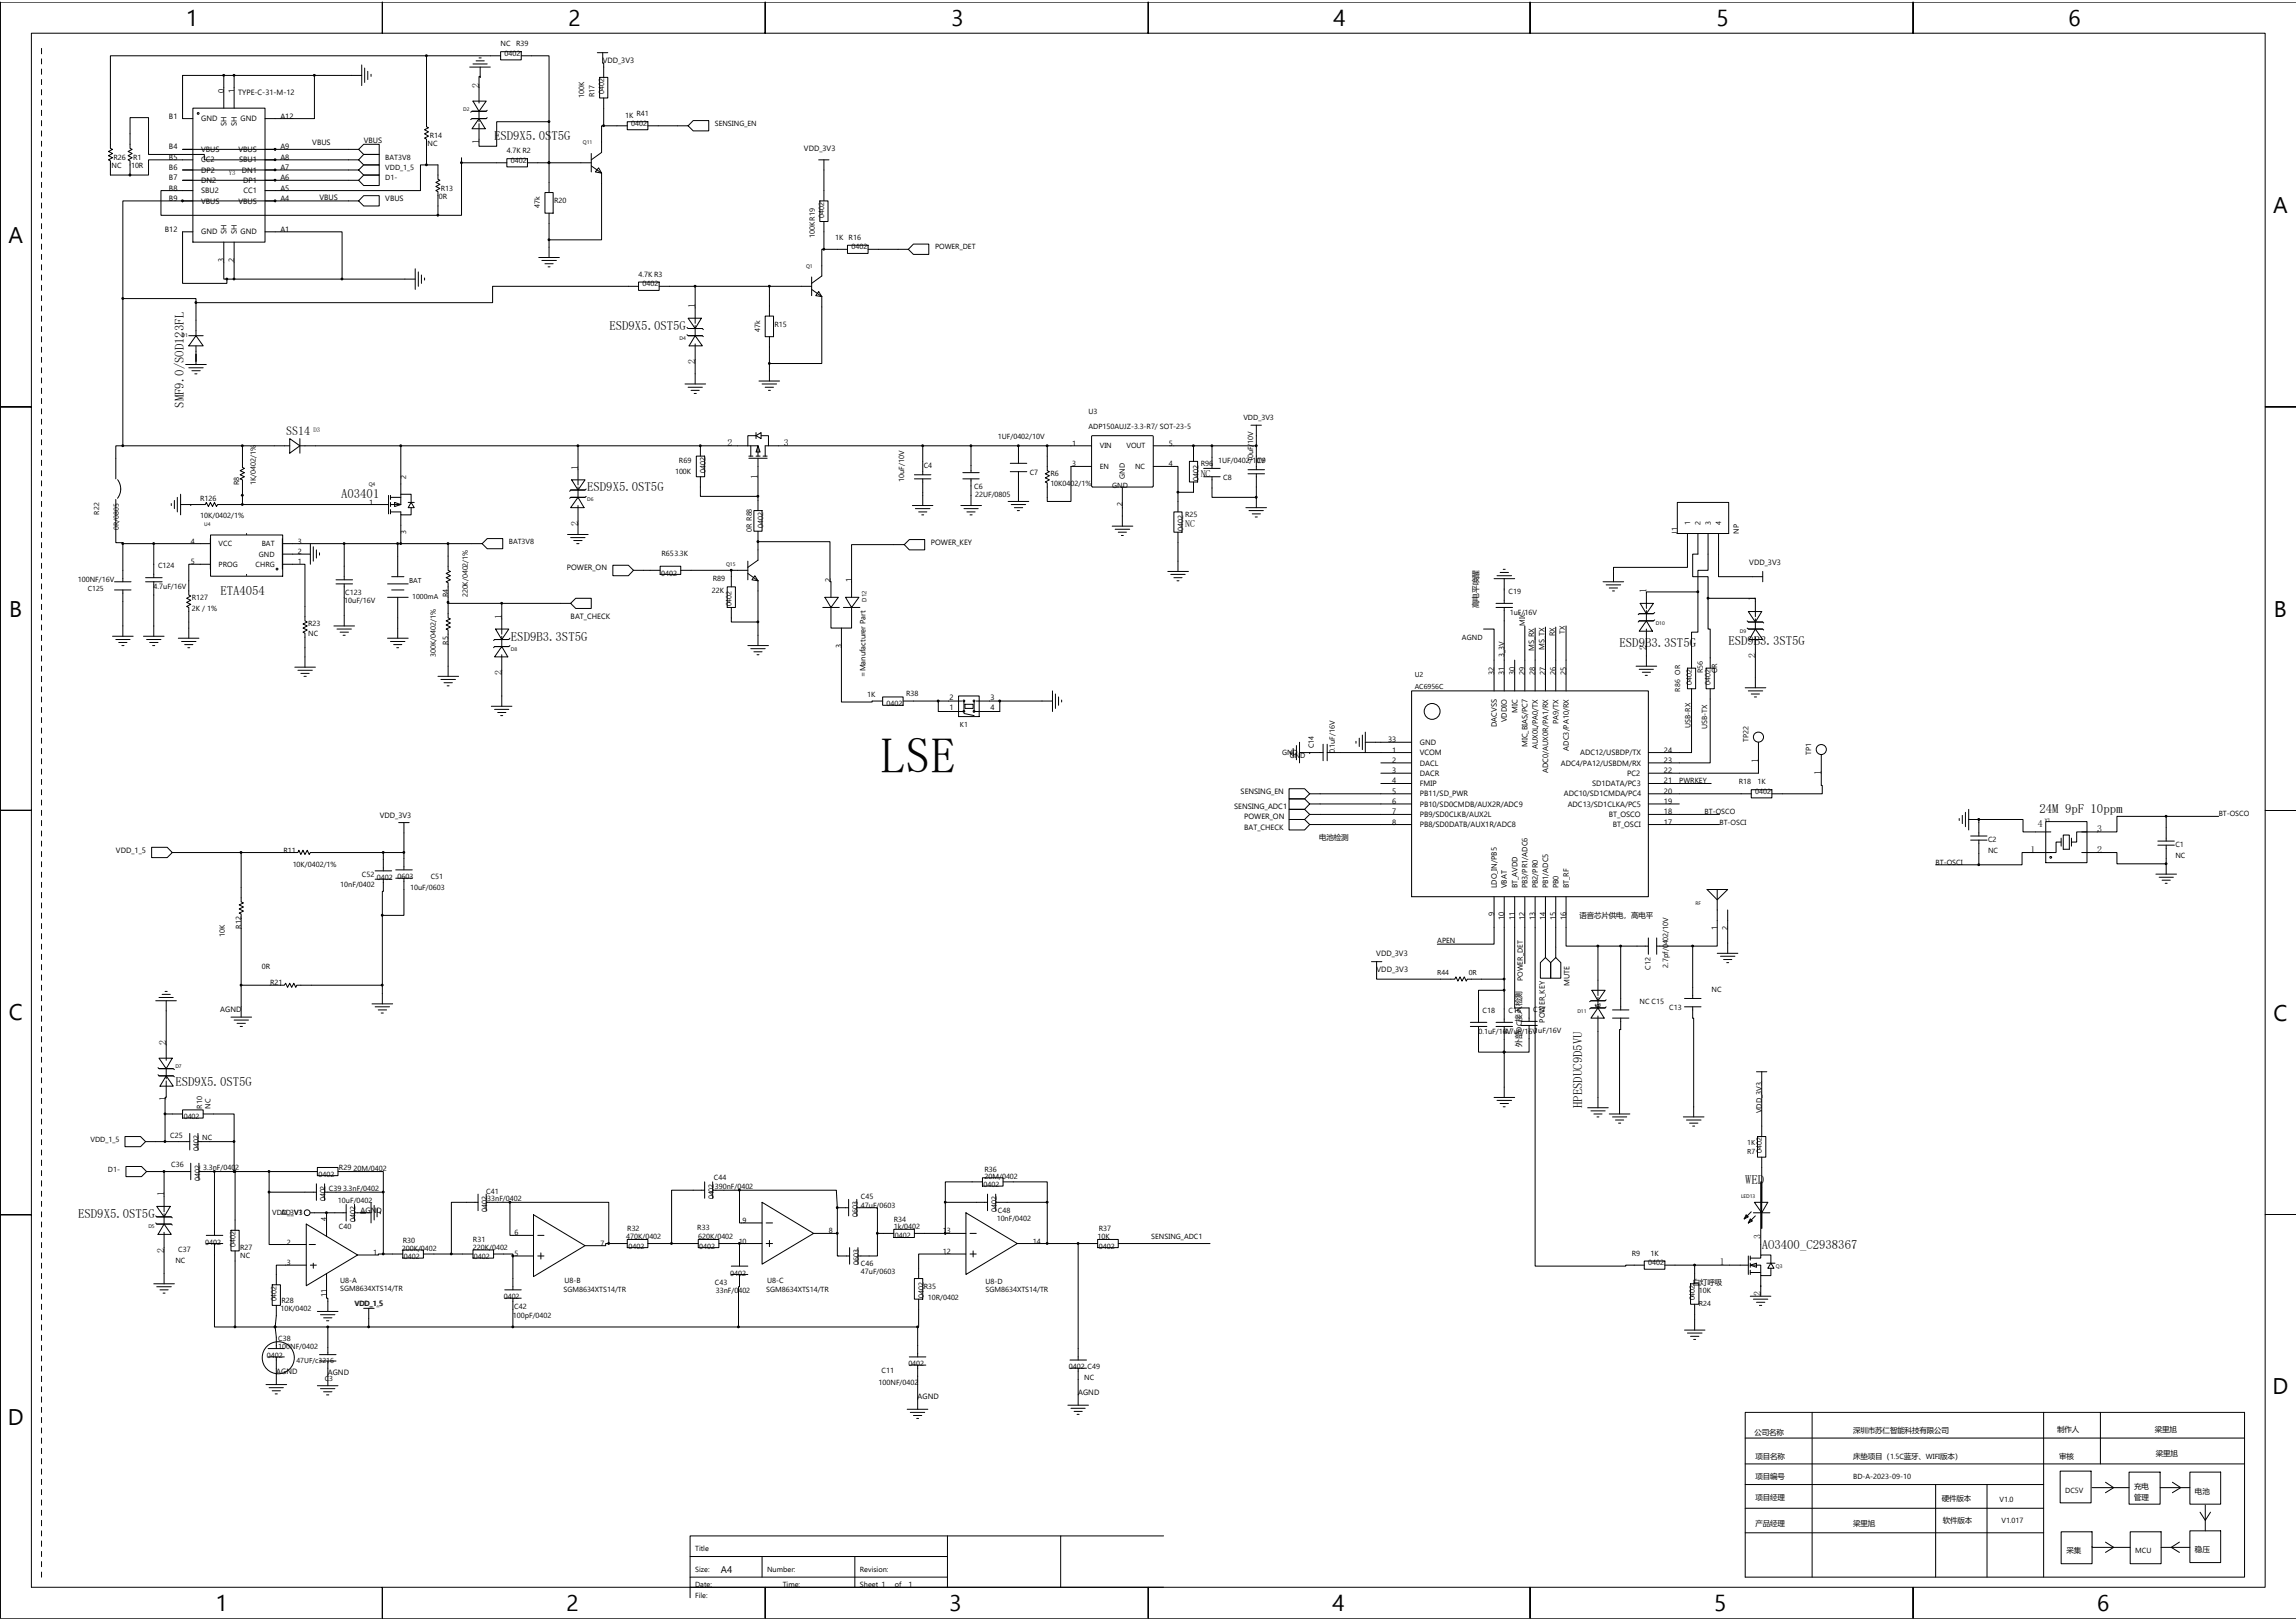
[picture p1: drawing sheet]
<svg xmlns="http://www.w3.org/2000/svg" width="297mm" height="210mm" viewBox="0 0 297 210" stroke-linecap="round" stroke-linejoin="round" font-family="sans-serif">
<defs><g id="words">
<text font-size="6.5" x="113.9" y="100">LSE</text>
<g font-size="2.9">
<text x="24" y="3.3">1</text>
<text x="73.6" y="3.3">2</text>
<text x="123.1" y="3.3">3</text>
<text x="172.5" y="3.3">4</text>
<text x="222.1" y="3.3">5</text>
<text x="267.6" y="3.3">6</text>
<text x="294.1" y="27.6">A</text>
<text x="1.1" y="31.4">A</text>
<text x="1.2" y="79.8">B</text>
<text x="294.2" y="79.8">B</text>
<text x="1.1" y="132">C</text>
<text x="294.1" y="132.1">C</text>
<text x="1" y="184.3">D</text>
<text x="294" y="180.3">D</text>
<text x="27.9" y="208.4">1</text>
<text x="73.3" y="208.4">2</text>
<text x="122.8" y="208.4">3</text>
<text x="172.4" y="208.4">4</text>
<text x="221.8" y="208.4">5</text>
<text x="271.3" y="208.4">6</text>
</g>
<g font-size="1.7">
<text x="63.9" y="18.1">ESD9X5.0ST5G</text>
<text x="78.8" y="42.7">ESD9X5.0ST5G</text>
<text x="23.8" y="52.7" transform="rotate(-90 23.8 52.7)">SMF9.0/SOD123FL</text>
<text x="44.1" y="64.5">A03401</text>
<text x="76" y="63.6">ESD9X5.0ST5G</text>
<text x="28.5" y="77">ETA4054</text>
<text x="66.1" y="82.9">ESD9B3.3ST5G</text>
<text x="209.5" y="83.7">ESD9B3.3ST5G</text>
<text x="223.6" y="83.4">ESD9B3.3ST5G</text>
<text x="263.9" y="105.2">24M 9pF 10ppm</text>
<text x="22.7" y="140.5">ESD9X5.0ST5G</text>
<text x="204.7" y="143.4" transform="rotate(-90 204.7 143.4)">HPESDUC9D5VU</text>
<text x="225.8" y="153.2">WED</text>
<text x="10.1" y="157.6">ESD9X5.0ST5G</text>
<text x="227.9" y="161.5">AO3400_C2938367</text>
</g>
<text font-size="1.6" x="37" y="56.2">SS14</text>
<g font-size="1.3">
<text x="62" y="11.3" transform="rotate(-90 62 11.3)">2</text>
<text x="62" y="18.6" transform="rotate(-90 62 18.6)">1</text>
<text x="89.9" y="39.8" transform="rotate(-90 89.9 39.8)">1</text>
<text x="89.9" y="47.1" transform="rotate(-90 89.9 47.1)">2</text>
<text x="94.1" y="57.7">2</text>
<text x="101.4" y="57.7">3</text>
<text x="74.8" y="60.8" transform="rotate(-90 74.8 60.8)">1</text>
<text x="98.1" y="61.9" transform="rotate(-90 98.1 61.9)">1</text>
<text x="155.3" y="61.7">NC</text>
<text x="74.8" y="68.1" transform="rotate(-90 74.8 68.1)">2</text>
<text x="153.3" y="68.2">NC</text>
<text x="213" y="76.7" transform="rotate(-90 213 76.7)">1</text>
<text x="227.1" y="77.8" transform="rotate(-90 227.1 77.8)">1</text>
<text x="64.9" y="80.1" transform="rotate(-90 64.9 80.1)">1</text>
<text x="64.9" y="87.4" transform="rotate(-90 64.9 87.4)">2</text>
<text x="213" y="84" transform="rotate(-90 213 84)">2</text>
<text x="227.1" y="85.1" transform="rotate(-90 227.1 85.1)">2</text>
<text x="227.5" y="98.7" transform="rotate(-90 227.5 98.7)">1</text>
<text x="235.6" y="100.3" transform="rotate(-90 235.6 100.3)">1</text>
<text x="263.6" y="107">4</text>
<text x="271.3" y="107.6">3</text>
<text x="262.7" y="110.3">1</text>
<text x="271.3" y="110.3">2</text>
<text x="21.5" y="135.2" transform="rotate(-90 21.5 135.2)">2</text>
<text x="21.5" y="142.5" transform="rotate(-90 21.5 142.5)">1</text>
<text x="21.2" y="154.8" transform="rotate(-90 21.2 154.8)">1</text>
<text x="227.8" y="160.4" transform="rotate(-90 227.8 160.4)">3</text>
<text x="21.2" y="162.1" transform="rotate(-90 21.2 162.1)">2</text>
<text x="222.5" y="163.7">1</text>
<text x="227.8" y="167.6" transform="rotate(-90 227.8 167.6)">2</text>
</g>
<text font-size="1.2" x="93.3" y="203.5">A4</text>
<g font-size="1">
<text x="64.8" y="6">NC</text>
<text x="65.3" y="7.2">0402</text>
<text x="66.8" y="6">R39</text>
<text x="78" y="8.1">VDD_3V3</text>
<text x="21.9" y="15.3">B1</text>
<text x="26" y="15.7">GND</text>
<text x="29" y="12" transform="rotate(-90 29 12)">0</text>
<text x="29.3" y="16.3" transform="rotate(-90 29.3 16.3)">SH</text>
<text x="30.3" y="12" transform="rotate(-90 30.3 12)">1</text>
<text x="30.6" y="16.3" transform="rotate(-90 30.6 16.3)">SH</text>
<text x="30.8" y="12.3">TYPE-C-31-M-12</text>
<text x="31.1" y="15.7">GND</text>
<text x="36.3" y="15.3">A12</text>
<text x="55.6" y="17.9">R14</text>
<text x="75.6" y="12.7" transform="rotate(-90 75.6 12.7)">100K</text>
<text x="76.9" y="12.6" transform="rotate(-90 76.9 12.6)">R17</text>
<text x="78.1" y="12.2" transform="rotate(-90 78.1 12.2)">0402</text>
<text x="80.9" y="15.2">1K R41</text>
<text x="81.7" y="16.3">0402</text>
<text x="92.5" y="16.3">SENSING_EN</text>
<text x="14.4" y="21.7">NC</text>
<text x="14.7" y="20.7">R26</text>
<text x="17" y="21.7">10R</text>
<text x="17.2" y="20.7">R1</text>
<text x="21.9" y="19.3">B4</text>
<text x="21.9" y="20.7">B5</text>
<text x="21.9" y="22">B6</text>
<text x="21.9" y="23.3">B7</text>
<text x="26" y="19.7">VBUS</text>
<text x="26" y="21">CC2</text>
<text x="26" y="22.3">DP2</text>
<text x="26" y="23.7">DN2</text>
<text x="30.9" y="19.7">VBUS</text>
<text x="30.9" y="21">SBU1</text>
<text x="31.3" y="22.3">DN1</text>
<text x="31.5" y="23.7">DP1</text>
<text x="36.3" y="23.3">A6</text>
<text x="36.3" y="22">A7</text>
<text x="36.3" y="20.7">A8</text>
<text x="36.3" y="19.3">A9</text>
<text x="40.4" y="18.8">VBUS</text>
<text x="47.1" y="18.5">VBUS</text>
<text x="49.8" y="22">VDD_1_5</text>
<text x="49.8" y="23.3">D1-</text>
<text x="49.8" y="20.7">BAT3V8</text>
<text x="55.3" y="18.9">NC</text>
<text x="65.6" y="19.9">4.7K R2</text>
<text x="66.1" y="21.1">0402</text>
<text x="104" y="19.6">VDD_3V3</text>
<text x="21.3" y="30">B12</text>
<text x="21.9" y="24.7">B8</text>
<text x="21.9" y="26">B9</text>
<text x="26" y="25">SBU2</text>
<text x="26" y="26.3">VBUS</text>
<text x="30.9" y="26.3">VBUS</text>
<text x="31.5" y="25">CC1</text>
<text x="36.3" y="30">A1</text>
<text x="36.3" y="26">A4</text>
<text x="36.3" y="24.7">A5</text>
<text x="41.3" y="25.9">VBUS</text>
<text x="49.8" y="26">VBUS</text>
<text x="56.8" y="25.7">0R</text>
<text x="57" y="24.7">R13</text>
<text x="69.8" y="26.9" transform="rotate(-90 69.8 26.9)">47k</text>
<text x="71.7" y="26.3">R20</text>
<text x="106.6" y="28.2" transform="rotate(-90 106.6 28.2)">0402</text>
<text x="26" y="30.3">GND</text>
<text x="29" y="33.8" transform="rotate(-90 29 33.8)">3</text>
<text x="29.3" y="30.2" transform="rotate(-90 29.3 30.2)">SH</text>
<text x="30.3" y="33.8" transform="rotate(-90 30.3 33.8)">2</text>
<text x="30.6" y="30.2" transform="rotate(-90 30.6 30.2)">SH</text>
<text x="31.1" y="30.3">GND</text>
<text x="82.6" y="35.8">4.7K R3</text>
<text x="105.4" y="30.8" transform="rotate(-90 105.4 30.8)">100K R19</text>
<text x="108.1" y="31">1K R16</text>
<text x="110.1" y="32.3">0402</text>
<text x="121" y="32.3">POWER_DET</text>
<text x="83.1" y="37">0402</text>
<text x="98.4" y="42.9" transform="rotate(-90 98.4 42.9)">47k</text>
<text x="100.2" y="42.2">R15</text>
<text x="140.8" y="53.6">U3</text>
<text x="87.8" y="59.9">R69</text>
<text x="129.1" y="56.7">1UF/0402/10V</text>
<text x="138.7" y="57.7">1</text>
<text x="140.8" y="55.6">ADP150AUJZ-3.3-R7/ SOT-23-5</text>
<text x="142.3" y="58">VIN</text>
<text x="145.7" y="58">VOUT</text>
<text x="151.2" y="57.7">5</text>
<text x="157.6" y="59.9">1UF/0402/10V</text>
<text x="160.9" y="54.4">VDD_3V3</text>
<text x="162.1" y="59.8" transform="rotate(-90 162.1 59.8)">10uF/10V</text>
<text x="162.7" y="59.9">C9</text>
<text x="25.9" y="64.9">R126</text>
<text x="30.9" y="62.7" transform="rotate(-90 30.9 62.7)">R8</text>
<text x="33.1" y="62.7" transform="rotate(-90 33.1 62.7)">1K/0402/1%</text>
<text x="47.7" y="65.3">1</text>
<text x="52.6" y="62" transform="rotate(-90 52.6 62)">2</text>
<text x="87.3" y="61.3">100K</text>
<text x="91.3" y="61.2" transform="rotate(-90 91.3 61.2)">0402</text>
<text x="117" y="62.4" transform="rotate(-90 117 62.4)">10uF/10V</text>
<text x="119.5" y="60.6">C4</text>
<text x="126" y="63.3">C6</text>
<text x="126.1" y="64.3">22UF/0805</text>
<text x="133.2" y="61.4">C7</text>
<text x="135.9" y="61.6">R6</text>
<text x="135.9" y="62.9">10K0402/1%</text>
<text x="138.7" y="60.3">3</text>
<text x="142.3" y="60.7">EN</text>
<text x="143.9" y="63.1">GND</text>
<text x="145.2" y="65.5" transform="rotate(-90 145.2 65.5)">2</text>
<text x="145.5" y="62" transform="rotate(-90 145.5 62)">GND</text>
<text x="146.9" y="60.7">NC</text>
<text x="151.2" y="60.3">4</text>
<text x="155.1" y="62.2" transform="rotate(-90 155.1 62.2)">0402</text>
<text x="155.3" y="60.3">R96</text>
<text x="158.3" y="62.1">C8</text>
<text x="24.7" y="70.3">4</text>
<text x="25.9" y="67">10K/0402/1%</text>
<text x="28.3" y="70.7">VCC</text>
<text x="33.9" y="70.7">BAT</text>
<text x="38.5" y="71.7">2</text>
<text x="38.5" y="70.3">3</text>
<text x="52.6" y="69.1" transform="rotate(-90 52.6 69.1)">3</text>
<text x="65.8" y="70.3">BAT3V8</text>
<text x="85.6" y="71.9">R653.3K</text>
<text x="97.3" y="68.9" transform="rotate(-90 97.3 68.9)">0R R88</text>
<text x="98.7" y="68.3" transform="rotate(-90 98.7 68.3)">0402</text>
<text x="120.4" y="70.5">POWER_KEY</text>
<text x="153.1" y="68.7" transform="rotate(-90 153.1 68.7)">0402</text>
<text x="153.3" y="66.9">R25</text>
<text x="217" y="69" transform="rotate(-90 217 69)">J1</text>
<text x="218.6" y="67.9" transform="rotate(-90 218.6 67.9)">1</text>
<text x="220" y="67.9" transform="rotate(-90 220 67.9)">2</text>
<text x="221.3" y="67.9" transform="rotate(-90 221.3 67.9)">3</text>
<text x="222.7" y="67.9" transform="rotate(-90 222.7 67.9)">4</text>
<text x="225" y="69" transform="rotate(-90 225 69)">NP</text>
<text x="10.1" y="75.3">100NF/16V</text>
<text x="19.9" y="76.2">4.7uF/16V</text>
<text x="20.4" y="73.5">C124</text>
<text x="24.7" y="73">5</text>
<text x="24.8" y="77.7">R127</text>
<text x="28.3" y="73.3">PROG</text>
<text x="33.1" y="73.3">CHRG</text>
<text x="33.5" y="72">GND</text>
<text x="38.5" y="73">1</text>
<text x="44.7" y="77">C123</text>
<text x="58" y="77.3" transform="rotate(-90 58 77.3)">R4</text>
<text x="60.5" y="77.3" transform="rotate(-90 60.5 77.3)">220K/0402/1%</text>
<text x="73.3" y="73.8">POWER_ON</text>
<text x="85.5" y="74.5">0402</text>
<text x="92.1" y="76.7">22K</text>
<text x="92.2" y="75.1">R89</text>
<text x="107.5" y="75.3" transform="rotate(-90 107.5 75.3)">2</text>
<text x="110.2" y="75.3" transform="rotate(-90 110.2 75.3)">1</text>
<text x="195.2" y="76.9">C19</text>
<text x="226.3" y="73.1">VDD_3V3</text>
<text x="24.8" y="79">2K / 1%</text>
<text x="39.9" y="81">R23</text>
<text x="39.9" y="82.3">NC</text>
<text x="44.5" y="78.1">10uF/16V</text>
<text x="58" y="83.4" transform="rotate(-90 58 83.4)">R5</text>
<text x="73.8" y="80.1">BAT_CHECK</text>
<text x="94.7" y="78.5" transform="rotate(-90 94.7 78.5)">0402</text>
<text x="108.9" y="83.8" transform="rotate(-90 108.9 83.8)">3</text>
<text x="189.1" y="82.7">AGND</text>
<text x="191.3" y="78.7" transform="rotate(-90 191.3 78.7)">高电平唤醒</text>
<text x="195.3" y="79.5">1uF/16V</text>
<text x="197.3" y="81" transform="rotate(-90 197.3 81)">MIC</text>
<text x="201.1" y="82.3" transform="rotate(-90 201.1 82.3)">RX</text>
<text x="202.5" y="82.1" transform="rotate(-90 202.5 82.1)">TX</text>
<text x="56.4" y="85" transform="rotate(-90 56.4 85)">300K/0402/1%</text>
<text x="112" y="87.5" transform="rotate(-90 112 87.5)">=Manufacturer Part</text>
<text x="193.3" y="87.4" transform="rotate(-90 193.3 87.4)">32</text>
<text x="194.6" y="85" transform="rotate(-90 194.6 85)">3_3V</text>
<text x="194.6" y="87.4" transform="rotate(-90 194.6 87.4)">31</text>
<text x="196" y="87.4" transform="rotate(-90 196 87.4)">30</text>
<text x="197.3" y="87.4" transform="rotate(-90 197.3 87.4)">29</text>
<text x="198.5" y="84.3" transform="rotate(-90 198.5 84.3)">MS_RX</text>
<text x="198.6" y="87.4" transform="rotate(-90 198.6 87.4)">28</text>
<text x="199.8" y="84.1" transform="rotate(-90 199.8 84.1)">MS_TX</text>
<text x="199.9" y="87.4" transform="rotate(-90 199.9 87.4)">27</text>
<text x="201.3" y="87.4" transform="rotate(-90 201.3 87.4)">26</text>
<text x="202.6" y="87.4" transform="rotate(-90 202.6 87.4)">25</text>
<text x="218.9" y="88.6" transform="rotate(-90 218.9 88.6)">0402</text>
<text x="220.3" y="87.1" transform="rotate(-90 220.3 87.1)">R56</text>
<text x="221.3" y="88.6" transform="rotate(-90 221.3 88.6)">0402</text>
<text x="222.2" y="87.1" transform="rotate(-90 222.2 87.1)">OR</text>
<text x="112.2" y="90.2">1K</text>
<text x="114.7" y="91.4">0402</text>
<text x="117.2" y="90.1">R38</text>
<text x="122.8" y="91.9">1</text>
<text x="122.8" y="90.6">2</text>
<text x="128.2" y="90.6">3</text>
<text x="128.2" y="91.9">4</text>
<text x="193.7" y="94.1" transform="rotate(-90 193.7 94.1)">DACVSS</text>
<text x="195" y="93.5" transform="rotate(-90 195 93.5)">VDDIO</text>
<text x="196.3" y="92.2" transform="rotate(-90 196.3 92.2)">MIC</text>
<text x="201.6" y="93.6" transform="rotate(-90 201.6 93.6)">PA9/TX</text>
<text x="218.7" y="94.2" transform="rotate(-90 218.7 94.2)">USB-RX</text>
<text x="220.8" y="94.3" transform="rotate(-90 220.8 94.3)">USB-TX</text>
<text x="165.9" y="97.7">GND</text>
<text x="166.9" y="98">GND</text>
<text x="170" y="96.8" transform="rotate(-90 170 96.8)">C14</text>
<text x="172.7" y="97.5" transform="rotate(-90 172.7 97.5)">0.1uF/16V</text>
<text x="179.6" y="96">33</text>
<text x="180.1" y="97.4">1</text>
<text x="180.1" y="98.7">2</text>
<text x="180.1" y="100">3</text>
<text x="180.1" y="101.4">4</text>
<text x="183.7" y="96.4">GND</text>
<text x="183.7" y="97.7">VCOM</text>
<text x="183.7" y="99">DACL</text>
<text x="183.7" y="100.4">DACR</text>
<text x="183.7" y="101.7">FMIP</text>
<text x="197.6" y="96.7" transform="rotate(-90 197.6 96.7)">MIC_BIAS/PC7</text>
<text x="199" y="96.9" transform="rotate(-90 199 96.9)">AUX0L/PA0/TX</text>
<text x="200.3" y="100" transform="rotate(-90 200.3 100)">ADC0/AUX0R/PA1/RX</text>
<text x="201.9" y="99">ADC4/PA12/USBDM/RX</text>
<text x="203" y="97.1" transform="rotate(-90 203 97.1)">ADC3/PA10/RX</text>
<text x="204.4" y="97.7">ADC12/USBDP/TX</text>
<text x="206" y="101.7">SD1DATA/PC3</text>
<text x="210.5" y="100.4">PC2</text>
<text x="215.3" y="101.4">21</text>
<text x="215.3" y="100">22</text>
<text x="215.3" y="98.7">23</text>
<text x="215.3" y="97.4">24</text>
<text x="217.3" y="101.4">PWRKEY</text>
<text x="225" y="101.5">R18</text>
<text x="226.2" y="96" transform="rotate(-90 226.2 96)">TP22</text>
<text x="227.4" y="101.5">1K</text>
<text x="234.3" y="97.6" transform="rotate(-90 234.3 97.6)">TP1</text>
<text x="49.1" y="105.8">VDD_3V3</text>
<text x="159.7" y="104.7">SENSING_ADC1</text>
<text x="160.5" y="102.7">SENSING_EN</text>
<text x="160.9" y="107.4">BAT_CHECK</text>
<text x="161" y="105.9">POWER_ON</text>
<text x="180.1" y="102.7">5</text>
<text x="180.1" y="104">6</text>
<text x="180.1" y="105.4">7</text>
<text x="180.1" y="106.7">8</text>
<text x="183.7" y="103">PB11/SD_PWR</text>
<text x="183.7" y="104.4">PB10/SD0CMDB/AUX2R/ADC9</text>
<text x="183.7" y="105.7">PB9/SD0CLKB/AUX2L</text>
<text x="183.7" y="107">PB8/SD0DATB/AUX1R/ADC8</text>
<text x="202.3" y="103">ADC10/SD1CMDA/PC4</text>
<text x="202.8" y="104.4">ADC13/SD1CLKA/PC5</text>
<text x="208.1" y="105.7">BT_OSCO</text>
<text x="208.6" y="107">BT_OSCI</text>
<text x="215.3" y="106.7">17</text>
<text x="215.3" y="105.4">18</text>
<text x="215.3" y="104">19</text>
<text x="215.3" y="102.7">20</text>
<text x="220.5" y="105.4">BT-OSCO</text>
<text x="222.5" y="106.7">BT-OSCI</text>
<text x="227.1" y="102.7">0402</text>
<text x="287" y="105.6">BT-OSCO</text>
<text x="15" y="110.3">VDD_1_5</text>
<text x="36.7" y="110.3">R11</text>
<text x="37.9" y="112.1">10K/0402/1%</text>
<text x="46.8" y="113.5">C52</text>
<text x="48.8" y="113.9">0402</text>
<text x="51.4" y="113.7">0603</text>
<text x="55.7" y="113.7">C51</text>
<text x="170.6" y="108.7">电池检测</text>
<text x="250.4" y="111.9">BT-OSCI</text>
<text x="257.2" y="108.9">C2</text>
<text x="257.2" y="110.3">NC</text>
<text x="281.4" y="109.6">C1</text>
<text x="281.4" y="111">NC</text>
<text x="44" y="114.8">10nF/0402</text>
<text x="53.1" y="115.1">10uF/0603</text>
<text x="193.3" y="118.5" transform="rotate(-90 193.3 118.5)">9</text>
<text x="193.7" y="114.9" transform="rotate(-90 193.7 114.9)">LDO_IN/PB5</text>
<text x="194.6" y="119.1" transform="rotate(-90 194.6 119.1)">10</text>
<text x="195" y="114.9" transform="rotate(-90 195 114.9)">VBAT</text>
<text x="196" y="119.1" transform="rotate(-90 196 119.1)">11</text>
<text x="196.3" y="114.9" transform="rotate(-90 196.3 114.9)">BT_AVDD</text>
<text x="197.3" y="119.1" transform="rotate(-90 197.3 119.1)">12</text>
<text x="197.6" y="114.9" transform="rotate(-90 197.6 114.9)">PB3/PR1/ADC6</text>
<text x="198.6" y="119.1" transform="rotate(-90 198.6 119.1)">13</text>
<text x="199" y="114.9" transform="rotate(-90 199 114.9)">PB2/PR0</text>
<text x="199.9" y="119.1" transform="rotate(-90 199.9 119.1)">14</text>
<text x="200.3" y="114.9" transform="rotate(-90 200.3 114.9)">PB1/ADC5</text>
<text x="201.3" y="119.1" transform="rotate(-90 201.3 119.1)">15</text>
<text x="201.6" y="114.9" transform="rotate(-90 201.6 114.9)">PB0</text>
<text x="202.6" y="119.1" transform="rotate(-90 202.6 119.1)">16</text>
<text x="203" y="114.9" transform="rotate(-90 203 114.9)">BT_RF</text>
<text x="204.3" y="118.8">语音芯片供电，高电平</text>
<text x="29.1" y="121.2" transform="rotate(-90 29.1 121.2)">10K</text>
<text x="31.2" y="120.1" transform="rotate(-90 31.2 120.1)">R12</text>
<text x="33.9" y="125.3">0R</text>
<text x="178.1" y="123.7">VDD_3V3</text>
<text x="178.1" y="125.7">VDD_3V3</text>
<text x="185.9" y="122">APEN</text>
<text x="213.5" y="125.5" transform="rotate(-90 213.5 125.5)">C12</text>
<text x="215.8" y="125.2" transform="rotate(-90 215.8 125.2)">2.7pf/0402/10V</text>
<text x="222.2" y="120.3" transform="rotate(-90 222.2 120.3)">1</text>
<text x="223.5" y="120.3" transform="rotate(-90 223.5 120.3)">2</text>
<text x="28.5" y="131">AGND</text>
<text x="34.9" y="127.5">R21</text>
<text x="191.8" y="131.1">C18</text>
<text x="195.2" y="131.1">C16</text>
<text x="197" y="126.9" transform="rotate(-90 197 126.9)">POWER_DET</text>
<text x="198.3" y="130.9">C17</text>
<text x="203" y="127.5" transform="rotate(-90 203 127.5)">MUTE</text>
<text x="207.1" y="130.5" transform="rotate(-90 207.1 130.5)">C</text>
<text x="207.1" y="130.4" transform="rotate(-90 207.1 130.4)">A</text>
<text x="212.1" y="129.9">NC C15</text>
<text x="215.9" y="130.7">C13</text>
<text x="221.4" y="128.4">NC</text>
<text x="191.3" y="133.7">0.1uF/16V</text>
<text x="194.6" y="133.7">4.7uF/16V1uF/16V</text>
<text x="196.8" y="135.5" transform="rotate(-90 196.8 135.5)">外部DC接入检测</text>
<text x="199.9" y="132.3" transform="rotate(-90 199.9 132.3)">POWER_KEY</text>
<text x="26.2" y="143.4" transform="rotate(-90 26.2 143.4)">R10</text>
<text x="27.2" y="143.4" transform="rotate(-90 27.2 143.4)">NC</text>
<text x="11.7" y="147.7">VDD_1_5</text>
<text x="22" y="147.2">C25</text>
<text x="23.8" y="144.8">0402</text>
<text x="25.7" y="148.9" transform="rotate(-90 25.7 148.9)">0402</text>
<text x="26.2" y="147.4">NC</text>
<text x="227.9" y="144.1" transform="rotate(-90 227.9 144.1)">VDD_3V3</text>
<text x="227.9" y="149.2" transform="rotate(-90 227.9 149.2)">0402</text>
<text x="14" y="151.6">D1-</text>
<text x="22.2" y="151">C36</text>
<text x="25.9" y="152.8" transform="rotate(-90 25.9 152.8)">0402</text>
<text x="26.3" y="151.3">3.3nF/0402</text>
<text x="41.2" y="152.2">0402</text>
<text x="42.1" y="155.4" transform="rotate(-90 42.1 155.4)">0402</text>
<text x="42.5" y="154.1">C39 3.3nF/0402</text>
<text x="43.7" y="155.7">10uF/0402</text>
<text x="43.9" y="151.3">R29</text>
<text x="45.7" y="151.4">20M/0402</text>
<text x="62.9" y="154.5">C41</text>
<text x="63" y="155.4">33nF/0402</text>
<text x="92.3" y="155.2" transform="rotate(-90 92.3 155.2)">0402</text>
<text x="92.3" y="152.6">C44</text>
<text x="92.5" y="153.8">390nF/0402</text>
<text x="111.4" y="155.2">C45</text>
<text x="127.2" y="153.6">0402</text>
<text x="127.4" y="151.6">R36</text>
<text x="127.4" y="152.5">20M/0402</text>
<text x="23.1" y="162">C37</text>
<text x="26.6" y="161">0402</text>
<text x="30.5" y="161.3" transform="rotate(-90 30.5 161.3)">0402</text>
<text x="31.1" y="161.7">R27</text>
<text x="35.2" y="157.2">VDD_3V3</text>
<text x="36.4" y="157.2">AD_V1</text>
<text x="37.1" y="161">2</text>
<text x="42.2" y="158" transform="rotate(-90 42.2 158)">4</text>
<text x="43.9" y="159">C40</text>
<text x="46" y="158.1" transform="rotate(-90 46 158.1)">0402</text>
<text x="46.6" y="156.9">AGND</text>
<text x="52" y="161.8">200K/0402</text>
<text x="52.1" y="160.8">R30</text>
<text x="61.2" y="160.6">R31</text>
<text x="61.2" y="161.7">220K/0402</text>
<text x="63" y="156.8" transform="rotate(-90 63 156.8)">0402</text>
<text x="66.5" y="159.8">6</text>
<text x="77.7" y="161.2">7</text>
<text x="81" y="160.4">470K/0402</text>
<text x="81.1" y="159.3">R32</text>
<text x="81.3" y="161.5">0402</text>
<text x="90.2" y="159.2">R33</text>
<text x="90.3" y="160.4">620K/0402</text>
<text x="90.5" y="161.5">0402</text>
<text x="95.6" y="160.9">10</text>
<text x="96.1" y="158.2">9</text>
<text x="107.2" y="159.6">8</text>
<text x="111" y="157.4" transform="rotate(-90 111 157.4)">0603</text>
<text x="111.4" y="156.3">47uF/0603</text>
<text x="115.6" y="158.1">R34</text>
<text x="115.6" y="159">1k/0402</text>
<text x="115.8" y="160.2">0402</text>
<text x="122" y="159.6">13</text>
<text x="128.9" y="158">10nF/0402</text>
<text x="128.9" y="156.8" transform="rotate(-90 128.9 156.8)">0402</text>
<text x="129.1" y="156.9">C48</text>
<text x="133.6" y="160.9">14</text>
<text x="142" y="160.4">10K</text>
<text x="142.2" y="161.5">0402</text>
<text x="142.2" y="159.3">R37</text>
<text x="148.9" y="160.4">SENSING_ADC1</text>
<text x="22.7" y="163.4">NC</text>
<text x="31.1" y="162.8">NC</text>
<text x="37.1" y="163.7">3</text>
<text x="42.2" y="167.8" transform="rotate(-90 42.2 167.8)">11</text>
<text x="44" y="165.9">U8-A</text>
<text x="44" y="167">SGM8634XTS14/TR</text>
<text x="48.3" y="162.4">1</text>
<text x="52.3" y="162.9">0402</text>
<text x="61.3" y="162.9">0402</text>
<text x="66.5" y="162.5">5</text>
<text x="72.9" y="167.2">SGM8634XTS14/TR</text>
<text x="73" y="165.9">U8-B</text>
<text x="92.5" y="166.2">C43</text>
<text x="92.6" y="167.3">33nF/0402</text>
<text x="94.5" y="165">0402</text>
<text x="99.1" y="167.2">SGM8634XTS14/TR</text>
<text x="99.2" y="165.9">U8-C</text>
<text x="111.1" y="163.7" transform="rotate(-90 111.1 163.7)">0603</text>
<text x="111.4" y="163.8">C46</text>
<text x="111.4" y="164.9">47uF/0603</text>
<text x="119.5" y="168" transform="rotate(-90 119.5 168)">0402</text>
<text x="119.5" y="166.8">R35</text>
<text x="122" y="162.2">12</text>
<text x="127.5" y="166.1">U8-D</text>
<text x="127.5" y="167.2">SGM8634XTS14/TR</text>
<text x="211.1" y="162.5">R9</text>
<text x="213.2" y="163.7">0402</text>
<text x="213.5" y="162.5">1K</text>
<text x="219" y="166.2">白灯呼吸</text>
<text x="219.8" y="167.3">10K</text>
<text x="35.8" y="168.4" transform="rotate(-90 35.8 168.4)">0402</text>
<text x="36" y="173.5">C38</text>
<text x="36.3" y="169.7">10K/0402</text>
<text x="36.4" y="168.6">R28</text>
<text x="45.9" y="169">VDD_1_5</text>
<text x="46" y="169">VDD_1.5</text>
<text x="65.2" y="168.1">0402</text>
<text x="66.4" y="170.5">100pF/0402</text>
<text x="66.5" y="169.4">C42</text>
<text x="120" y="168.2">10R/0402</text>
<text x="219.3" y="168.3" transform="rotate(-90 219.3 168.3)">0402</text>
<text x="34.5" y="175.7">0402</text>
<text x="35.7" y="177.8">AGND</text>
<text x="36" y="174.5">100NF/0402</text>
<text x="42.4" y="177.9">AGND</text>
<text x="113.7" y="179.1">100NF/0402</text>
<text x="114" y="177.7">C11</text>
<text x="117.5" y="176.7">0402</text>
<text x="138.3" y="177.1">0402 C49</text>
<text x="140.3" y="178.5">NC</text>
<text x="118.7" y="181">AGND</text>
<text x="139.5" y="180.5">AGND</text>
<text x="227" y="185.7">公司名称</text>
<text x="239.8" y="185.4">深圳市苏仁智能科技有限公司</text>
<text x="266.1" y="185.3">制作人</text>
<text x="278.8" y="185.3">梁里旭</text>
<text x="227.1" y="191.4">项目编号</text>
<text x="227.1" y="188.7">项目名称</text>
<text x="239.8" y="191.4">BD-A-2023-09-10</text>
<text x="239.8" y="188.7">床垫项目（1.5C蓝牙、WIFI版本）</text>
<text x="266.4" y="188.7">审核</text>
<text x="278.9" y="188.3">梁里旭</text>
<text x="227.1" y="194.1">项目经理</text>
<text x="227.1" y="197.4">产品经理</text>
<text x="239.8" y="197.4">梁里旭</text>
<text x="251.2" y="194.2">硬件版本</text>
<text x="251.4" y="197.1">软件版本</text>
<text x="258.7" y="194.3">V1.0</text>
<text x="258.9" y="197.1">V1.017</text>
<text x="267.2" y="193.1">DC5V</text>
<text x="276.1" y="192.6">充电</text>
<text x="276.1" y="194.1">管理</text>
<text x="284" y="193.3">电池</text>
<text x="89.9" y="200.7">Title</text>
<text x="89.9" y="203.4">Size:</text>
<text x="99.2" y="203.4">Number:</text>
<text x="111.2" y="203.4">Revision:</text>
<text x="267.3" y="201">采集</text>
<text x="276.2" y="201">MCU</text>
<text x="284" y="200.9">稳压</text>
<text x="89.9" y="205.4">Date:</text>
<text x="89.9" y="206.7">File:</text>
<text x="101.3" y="205.4">Time:</text>
<text x="111.2" y="205.4">Sheet 1</text>
<text x="115.8" y="205.4">of</text>
<text x="117.5" y="205.4">1</text>
</g>
<g font-size=".9">
<text x="29.6" y="22.6">Y3</text>
<text x="40.6" y="55.9">D3</text>
<text x="12.8" y="66.6" transform="rotate(-90 12.8 66.6)">R22</text>
<text x="15.4" y="68.6" transform="rotate(-90 15.4 68.6)">0R/0805</text>
<text x="11.4" y="76.5">C125</text>
<text x="52.9" y="75.5">BAT</text>
<text x="53.3" y="77.5">1000mA</text>
<text x="183" y="87.7">U2</text>
<text x="183" y="89.1">AC6956C</text>
<text x="217.4" y="89.5" transform="rotate(-90 217.4 89.5)">R86 OR</text>
<text x="124.2" y="94">K1</text>
<text x="185.9" y="126.1">R44</text>
<text x="190" y="126.1">0R</text>
<text x="226" y="149.3">R7</text>
<text x="226" y="148.1">1K</text>
<text x="219.8" y="169">R24</text>
<text x="38.4" y="176.3">47UF/c3216</text>
<text x="42" y="178.6">C3</text>
</g>
<text font-size=".8" x="112.1" y="77.9" transform="rotate(-90 112.1 77.9)">D12</text>
<g font-size=".7">
<text x="59.9" y="14.4">D2</text>
<text x="75.4" y="18.7">Q11</text>
<text x="104.3" y="34.6">Q1</text>
<text x="23.5" y="43.6">D1</text>
<text x="87.9" y="44">D4</text>
<text x="47.7" y="62.9">Q4</text>
<text x="76" y="64.9">D6</text>
<text x="26.4" y="68.1">U4</text>
<text x="93.9" y="73.3">Q15</text>
<text x="214.2" y="80.9">D10</text>
<text x="225.1" y="81.9">D9</text>
<text x="66.1" y="84.2">D8</text>
<text x="264.5" y="106.3">Y1</text>
<text x="219.4" y="117.1">RF</text>
<text x="204.1" y="131.1">D11</text>
<text x="22.7" y="138.2">D7</text>
<text x="225.3" y="155">LED13</text>
<text x="19.2" y="158.9">D5</text>
<text x="229.8" y="164.1">Q3</text>
</g>
</g></defs>
<g fill="none" stroke="#000" stroke-width=".13">
<path d="M5.4 6.3v.7M5.4 7.6v.7M5.4 8.9v.7M5.4 10.3v.6M5.4 11.6v.7M5.4 12.9v.7M5.4 14.3v.6M5.4 15.6v.7M5.4 16.9v.7M5.4 18.3v.6M5.4 19.6v.7M23.6 19.3h22.8l.7 .7h2v-1.3h-2l-.7 .6"/>
<path d="M25 14h9.3v17.3h-9.3zM25.6 14.6h.1v.2h-.1zM29 9.8h17.8M29 14v-4.2h-5.4v5.5h1.4M30.3 9.8v4.2M35.6 19.3h.1M40.7 9.8v5.5h-6.4M46.8 8.4v2.7M47.2 8.8v1.9M47.6 9.2v1.1M48 9.6v.3M55.2 7.2h9.6"/>
<path d="M60.8 8.7h2.6M61.1 14.4h1.8M61.1 15.3h1.8M61.2 13.1h1.7l-.9 1.3zM61.2 8.3h1.8M61.6 7.9h1.1M62 15.3l.8 1.4h-1.7zM62 14.4v1.3M62 7.5h.2M62.1 8.7v1.3v-.1h-.1v3.4M63 15.2l-.1 .1h-1.8l-.2 .2M63 14.3l-.1 .1h-1.8l-.2 .1"/>
<path d="M64.8 6.7h2.6v1h-2.6zM67.4 7.2h3.6v8.5M71 15.7v9.2M71 15.7h-6.7v3.2h-2.3v-2.9M76.5 19.9v2.3M77.3 6.8h1.3M77.6 10h1v2.7h-1zM78 6.8v1.3h.1v1.9M78.1 12.7v3.6h-.3v3.4l-1.3 1M78.1 16.3h3M81.1 15.7h2.7v1.1h-2.7zM83.8 16.3h5.2l.7 .6h2v-1.3h-2l-.7 .7"/>
<path d="M297 .3h-296.9v209.1h296.9M5.4 20.9v.7M5.4 22.2v.7M5.4 23.6v.7M5.4 24.9v.7M5.4 26.3v.6M5.4 27.6v.6M5.4 28.9v.7M5.4 30.2v.7M5.4 31.6v.7M5.4 32.9v.7M5.4 34.2v.7"/>
<path d="M5.4 35.6v.6M5.4 36.9v.7M5.4 38.2v.7M5.4 39.6v.6M15.9 38.6v19.1M16.8 22.6h.1M16.8 22.6h-2.5v-1.8l-.3-.1 .6-.3-.6-.2 .6-.3-.6-.3 .6-.3-.3-.1v-12h40.9v9.2l.2 .1-.5 .3 .5 .3-.5 .2 .5 .3-.5 .3 .3 .1v3.3h1.5v1.9l.2 .1-.5 .3 .5 .3-.5 .2 .5 .3-.5 .3 .3 .1v3.1h-35.9v-3.2h4.2M23.6 26h.1M23.6 26h1.4M25 30h-1.4v6.7h5.8v-.6h.9M25 20.7h-5.8v1.9h-2.4M25.4 39.2v4.2"/>
<path d="M29 31.3v4.8h.4M30.3 31.3v4.8M30.3 36.1h23.4M34.3 26h12.1l.7 .6h2v-1.3h-2l-.7 .7M34.3 30h10v6.1M34.3 22h1.3M34.3 23.3h1.3M35.6 20.7h-9.2v-.7h-7.2v-4.8h-2.4v4l.3 .1-.5 .3 .5 .3-.5 .3 .5 .2-.5 .3 .2 .1v1.8M35.6 26h.1M35.6 26h-19.7v12.6M46.4 22l.7-.7h2v1.3h-2l-.7-.6h-22.8h1.4M46.4 23.3l.7-.7h2v1.4h-2l-.7-.7h-22.8h1.4"/>
<path d="M46.4 20.7l.7-.7h2v1.3h-2l-.7-.6h-12.1M53.7 34.8v2.6M54.1 35.2v1.8M54.5 35.6v1.1M54.9 36v.2M55.2 21.3h-.8v3.4h-20.1M59.7 21.1v6.8h-3M59.7 20.4v.7M59.7 21.1h5.9M65.6 20.5h2.6v1.1h-2.6zM68.2 21.1h8.3M69.7 33.3h2.7"/>
<path d="M70.1 33.7h1.9M70.5 24.9h1.1v2.7h-1.1zM70.5 34.1h1.1M70.9 34.5h.3M71 27.6v5.7M76.5 21.5l1.3 .9M77.4 21.7l.4 .7-.8-.2zM77.8 22.4v8.6h-6.8M82.6 36.5h2.7v1.1h-2.7zM82.6 37h-18.9v2.2h-38.3v-.6h-9.5M85.3 37h4.6M99.5 37h-9.6v4.8"/>
<path d="M105 37.4l1.3 1M105 35.8v2.4M105 37h-5.5v3.9M105.9 37.7l.4 .7-.8-.2zM105.9 20.7h1.3M106.1 26h1v2.7h-1zM106.3 38.4v8.6h-6.8M106.6 28.7v3.6h-.3v3.4l-1.3 1M106.6 32.3h3M106.6 20.7v5.3M109.6 31.7h2.7v1.1h-2.7zM112.3 32.3h5.2l.7 .6h2v-1.3h-2l-.7 .7"/>
<path d="M5.4 40.9v.7M5.4 42.2v.7M5.4 43.6v.6M5.4 44.9v.7M5.4 46.2v.7M5.4 47.6v.6M5.4 48.9v.7M5.4 50.2v.7M5.4 51.6v.6M5.4 52.9v.7M5.4 54.2v.7M5.4 55.6v.6"/>
<path d="M5.4 56.9v.7M5.4 58.2v.7M5.4 59.5v.7M24 47.2h2.7M24.4 43.4h1.9M24.4 47.6h1.9M24.8 48h1.1M25.2 48.4h.3M25.4 44.7v2.5M25.4 43.4l.9 1.3h-1.9zM31.4 57.7h-16.4v4.3M37.5 56.7l1.3 1-1.3 .9z"/>
<path d="M37.5 57.7h-6.1v2.8l.2 .1-.5 .3 .5 .3-.5 .2 .5 .3-.5 .3 .3 .1v2h-.2M38.8 56.7v1.9M51.9 57.7h-13.1M51.9 57.7v6.2M51.9 57.7h22.9v5M74.8 57.7h21.9M88.6 49.7h2.7M88.9 42.4l.1 .1h1.9l.1 .2M88.9 43.3l.1 .1h1.9l.1 .2M89 42.5h1.9M89 43.4h1.9M89 41.2h1.7l-.8 1.3z"/>
<path d="M89 50.1h1.9M89.4 50.5h1.1M89.8 50.9h.3M89.9 42.1v1.3M89.9 44.5v5.2M89.9 43.4l1 1.3h-1.7zM90.1 59h1.1v2.7h-1.1zM90.6 57.7h.1M90.6 57.7v1.3M96.7 57.7h1.4v1.3M96.9 59h.5M96.9 59.3h2.3"/>
<path d="M97.1 57.7v1.3M97.8 56v.7M97.8 59h.5M97.8 56.4l.7-.4v.7zM97.8 56.4h-1.1v1.3M98.1 57.7l.2 .8h-.5zM98.1 59.3v6.8M98.2 49.3h2.7M98.5 56.4h.9v1.3h-.4v1.3M98.6 49.7h1.9M98.7 59h.5M99 40.9h1.1v2.7h-1.1z"/>
<path d="M99 50.1h1.1M99.4 50.5h.3M99.5 43.6v5.7M119.4 57.7v3.7M125.6 57.7v3.5M130.7 59.9h2.1M131.8 57.7h3.7v3.2l.3 .1-.6 .3 .6 .3-.6 .2 .6 .3-.6 .3 .3 .1v2.4h3.1v-4.6h2.6M131.8 57.7v2.2M131.8 57.7h-32.4M135.5 57.7h5.7M141.3 56.4h7.9v6.6h-7.9zM149.2 57.7h5.2v2"/>
<path d="M153.9 59.7h1v2.7h-1zM154.4 57.7h8.1M156.8 57.7v2.9M161.8 55h1.4M162.5 55v5.8M293 52.6h4h-4M293 52.6v104.6M293 52.6v-48.3h-45.5v-4v4h-49.6v-4v4h-49.4v-4v4h-49.5v-4v4h-49.5v-4v4h-45.4v48.3h-4h4v52.2h-4h4v52.4h-4h4v48.2h45.4v4v-4h49.5v4v-4h49.5v4v-4h49.4v4v-4h49.6v4v-4h45.5v-48.2M5.4 60.9v.7M5.4 62.2v.7M5.4 63.6v.6M5.4 64.9v.6"/>
<path d="M5.4 66.2v.7M5.4 67.5v.7M5.4 68.9v.7M5.4 70.2v.7M5.4 71.5v.7M5.4 72.9v.6M5.4 74.2v.7M5.4 75.5v.7M5.4 76.9v.6M5.4 78.2v.7M5.4 79.5v.7M14.8 75.3h2.2"/>
<path d="M14.8 76.3h2.2M15 64.6v5.6h.9v.1M15.2 62.1a1.94 1.94 0 0 1 0 2.4M15.9 76.3v6M15.9 70.3h11.3M15.9 70.3v5M18.8 74.7h2.2M18.8 75.3h2.2M19.9 75.3v7M19.9 70.3v4.4M22.2 65.2v.2M22.6 64.7v1.1"/>
<path d="M22.9 64.3v1.9M23.4 63.9v2.7M24.7 65.3h.1M27.2 73h-2.8v4l.3 .1-.6 .3 .6 .3-.6 .2 .6 .3-.6 .3 .3 .1v4M27.2 69.7v4M27.2 69.2h9.4v5.3h-9.4zM31.4 65.3h-3.3l-.1 .2-.3-.5-.2 .5-.3-.5-.2 .5-.3-.5-.1 .3h-3.2M31.4 64.1v1.2h18.9M31.9 69h.1M31.9 74.3h.1M35.8 73.5h.1v.2h-.1zM36.5 73h3v7.3l.2 .2-.5 .2 .5 .3-.5 .3 .5 .2-.5 .3 .3 .1v4.4"/>
<path d="M36.5 71.7h3.6M36.5 69.7v4M40.1 70.3v2.7M40.5 70.7v1.9M40.9 71.1v1.1M41.3 71.5v.3M43.5 75.5h2.1M43.5 75h2.1M44.5 70.3h7v4.3M44.5 75.5v5.5M44.5 70.3v4.7M44.5 70.3h-8"/>
<path d="M50.1 75.5h2.7M50.1 77.3h2.7M50.3 64.1v2.4M50.5 64.3h1.4M50.5 64.1v.5M50.5 65v.5M50.5 65.9v.6M50.7 76.3h1.6M50.7 74.6h1.6M51.1 65l.8 .3-.8 .2zM51.5 77.3v5.3M51.5 70.3h.4"/>
<path d="M51.9 63.9h1.3v1.1M51.9 66.6v3.7M51.9 63.9v1.4h-1.4M51.9 70.3h10.5l.6 .7h2v-1.3h-2l-.6 .6M52.8 65h.8M53.2 65l.4 .7h-.8zM53.2 65.7v.9h-1.3v-.4h-1.4M58 70.3v3.5l.3 .1-.6 .3 .6 .3-.6 .2 .6 .3-.6 .3 .3 .1v2.7h6.9M58 77.9v2l.3 .2-.6 .2 .6 .3-.6 .3 .6 .2-.6 .3 .3 .1v6M73.4 69.2h2.7M73.8 64.3h1.9M73.8 63.4h1.9"/>
<path d="M73.8 78.1l.7-.7h2v1.3h-2l-.7-.6h-8.9v3.9M73.8 69.6h1.9M74 62.1h1.7l-.9 1.3zM74.2 69.9h1.1M74.6 70.3h.3M74.8 63v1.3M74.8 65.4v3.8M74.8 64.3l.8 1.4h-1.8zM75.8 63.3l-.1 .1h-1.9l-.1 .2M75.8 64.2l-.1 .1h-1.9l-.1 .2M85.4 73.8h-3.4l-.7 .7h-2v-1.4h2l.7 .7M85.4 73.3h2.7v1h-2.7z"/>
<path d="M90.6 61.7v2.5h7.5M94.1 75.9h1v2.7h-1zM94.6 78.6v1.9h3.5v3M94.6 73.8h-6.5M96.7 74.2l1.4 .9M96.7 72.6v2.4M96.7 73.4l1.4-.9v-2.4h9.3v5.2h.1v2M96.7 73.8h-2.1v2.1M97.5 66.1h1.1v2.6h-1.1zM97.7 74.5l.4 .6-.8-.1zM98.1 70.1h.1M98.1 68.7v1.4"/>
<path d="M98.1 75.1v5.4M106.4 78.6h2.2M106.7 77.3h1.8l-1 1.3zM107.5 78.6v2.7h2.7v-2.7M109.1 78.6h2.1M109.4 77.3h1.7l-.9 1.3zM117 70.5l.6-.7h2v1.3h-2l-.6-.6h-6.8v6.8M118 65.4h2.7M118.3 62h2.1M118.3 61.4h2.1M118.4 65.8h1.9M118.8 66.2h1.1"/>
<path d="M119.2 66.6h.3M119.4 62v3.4M124.3 65.4h2.7M124.6 61.2h2.1M124.6 62h2.1M124.7 65.8h1.9M125.1 66.2h1.1M125.5 66.6h.3M125.6 62v3.4M130.4 64.9h2.7M130.7 61h2.1M130.8 65.3h1.9"/>
<path d="M131.2 65.7h1.1M131.6 66.1h.3M131.8 61v3.9M143.9 68.1h2.7M144.3 68.5h1.9M144.7 68.9h1M145.1 69.3h.2M145.2 63v5.1M149.2 60.3h3.2v3.4M151.1 73.9h2.7M151.5 74.3h1.8M151.9 66.2h1v2.7h-1z"/>
<path d="M151.9 74.7h1M152.3 75.1h.2M152.4 68.9v5M154.4 62.4v1.3h-2v2.5M155.7 61.7h2.2M155.7 60.6h2.2M156.8 61.7v2.6h5.7M161.2 65.7h2.6M161.5 61.3h2.1M161.5 60.8h2.1M161.6 66.1h1.8M162 66.5h1.1"/>
<path d="M162.4 66.9h.3M162.5 64.3h.1M162.5 61.3v4.4M193.3 74.9h2.7M193.5 78.6h2.2M193.5 78.1h2.2M193.7 74.5h1.9M194.1 74.1h1.1M194.5 73.7h.2M194.6 78.6v10.8M194.6 74.9v3.2M207.4 75.3h2.7"/>
<path d="M207.8 75.7h1.9M208.2 76.1h1.1M208.6 76.5h.3M212.1 79.4h1.8M212.2 78.1h1.7l-.9 1.3zM213 79v1.3M214.1 79.2l-.2 .2h-1.8l-.2 .1M217 65h6.6v4h-6.6zM218.3 69v4.4h-9.6v1.9M219.7 69v2.7h-.7v2.9h2v2.8M219.7 76.6h-6.7v2.1M219.7 76.6v5.2h-.9v4.6"/>
<path d="M221 69v4.8h-1.3v2.8M221 77.4h6.1v2.4M221 77.4v4h.3v5M222.3 69v5.6h5.7M226.2 79.1h1.7l-.8 1.4zM228 73.9v1.4M5.4 80.9v.6M5.4 82.2v.7M5.4 83.5v.7M5.4 84.9v.6M5.4 86.2v.6M5.4 87.5v.7"/>
<path d="M5.4 88.9v.6M5.4 90.2v.6M5.4 91.5v.7M5.4 92.8v.7M5.4 94.2v.6M5.4 95.5v.7M5.4 96.8v.7M5.4 98.2v.6M5.4 99.5v.7M14.6 82.3h2.6M15 82.7h1.8M15.4 83.1h1"/>
<path d="M15.8 83.5h.2M18.6 82.3h2.6M19 82.7h1.8M19.4 83.1h1M19.7 83.5h.3M23.1 82.6h2.6M23.5 83h1.9M23.9 83.4h1.1M24.3 83.8h.3M38.1 86.3h2.7M38.5 86.7h1.9M38.9 87.1h1.1"/>
<path d="M39.3 87.5h.3M43.2 81h2.7M43.6 81.4h1.9M44 81.8h1.1M44.4 82.2h.3M50.1 82.6h2.7M50.5 83h1.9M50.9 83.4h1.1M51.3 83.8h.3M56.7 87.5h2.6M57 87.9h1.9M57.4 88.3h1.1"/>
<path d="M57.8 88.7h.3M63.6 91.4h2.6M64 82.7h1.8M64 83.7h1.8M64 91.8h1.8M64.1 81.4h1.7l-.9 1.3zM64.4 92.2h1M64.8 92.6h.2M64.9 82.3v1.4M64.9 84.7v6.7M64.9 83.7l.8 1.3h-1.7zM66 82.6l-.2 .1h-1.8l-.1 .2"/>
<path d="M66 83.5l-.2 .2h-1.8l-.1 .1M96.7 83.5h2.7M97.1 83.9h1.9M97.5 84.3h1.1M97.9 84.7h.3M108.9 81.3v9.5h3.9v-.1h1.4M114.2 90.2h2.6v1h-2.6zM116.8 90.7h4.6v1.4h3.3v-1.4M121.4 90.7h.1M121.4 90.7h3M124 90h2.7v2.7h-2.7zM124.6 92h.2v.1h-.2z"/>
<path d="M124.6 90.6h.2v.2h-.2zM124.7 92.3l1.3 .3M124.8 91.1h1.1v.6h-1.1zM125.9 92h.2v.1h-.2zM125.9 90.6h.2v.2h-.2zM126 90.7v1.4h3.3v-1.4h6.9M126.3 90.7h3M129.3 90.7h.1M136.2 89.4v2.7M136.5 89.8v1.9M136.9 90.2v1M137.3 90.6v.2"/>
<path d="M166.9 97.2v.3M167.3 96.8v1.1M167.7 96.5v1.8M168.1 96v2.7M168.1 97.4h3.1M169.4 97.4h.1M171.2 96.3v2.1M171.7 96.3v2.1M171.7 97.4h10.9M175.4 95.9v.3M175.8 95.5v1.1M176.3 95.1v1.9"/>
<path d="M176.6 96h6M176.6 94.7v2.7M178.6 98.7h4M182.6 89.4h30.7v26.6h-30.7zM191.9 81.4h1.4v8M196 85.4v4M197.3 81v8.4M198.6 81.3v8.1M199.9 81.1v8.3M201.3 81.1v8.3M202.6 81v8.4M211.7 86.2h2.6"/>
<path d="M212.1 80.3h1.8M212.1 86.6h1.8M212.5 87h1M212.8 87.4h.3M213 80.3l.8 1.4h-1.7zM213 81.4v4.8M214.1 80.2l-.2 .1h-1.8l-.2 .2M218.3 86.4h1.1v2.7h-1.1zM218.8 89.1v8.3h-5.5M220.7 86.4h1.1v2.7h-1.1zM221.3 89.1v9.6h-8M225.8 89h2.6"/>
<path d="M226 80.3l.2 .2h1.8l.2 .1M226 81.3l.2 .1h1.8l.2 .1M226.2 80.5h1.8M226.2 81.4h1.8M226.2 89.4h1.8M226.6 89.8h1M227 90.2h.2M227.1 82.4v6.6M227.1 80.1v1.3M227.1 81.4l.9 1.3h-1.7zM227.5 96v4h-14.2M235.6 97.6v4h.2v1.1h-6.6"/>
<path d="M5.4 100.8v.7M5.4 102.2v.6M5.4 103.5v.7M5.4 104.8v.7M5.4 106.2v.6M5.4 107.5v.7M5.4 108.8v.7M5.4 110.2v.6M5.4 111.5v.6M5.4 112.8v.7M5.4 114.2v.6M5.4 115.5v.7"/>
<path d="M5.4 116.8v.7M5.4 118.1v.7M5.4 119.5v.6M31.2 110.3v6.4l.3 .1-.6 .3 .6 .2-.6 .3 .6 .3-.6 .2 .3 .2v9.2M48.5 112.7h2.2M48.5 113.7h2.2M49.5 118.4v9.1M49.6 113.7v1.6h-.1v3.1M49.6 110.3v2.4M51.2 112.5h2.1M51.2 113.6h2.1M51.6 106.4h1.3"/>
<path d="M52.3 113.6v4.8h-2.8M52.3 110.3h-12.2l-.1 .3-.3-.6-.2 .6-.3-.6-.3 .6-.2-.6-.2 .3h-16.2l-.7 .7h-2v-1.4h2l.7 .7M52.3 106.4v6.1M178.6 100h4M178.6 101.4h4M182.6 104h-13.2l-.6 .7h-2v-1.3h2l.6 .6M182.6 106.7h-13.2l-.6 .7h-2v-1.4h2l.6 .7M182.6 102.7h-13.2l-.6 .7h-2v-1.4h2l.6 .7M182.6 105.4h-13.2l-.6 .6h-2v-1.3h2l.6 .7M193.3 116v6.2h-7.4M194.6 116v10.7M196 116v14.4h1.8v1.7"/>
<path d="M197.3 116v8.7M198.6 116v47.8h11.7v-.1h2.4M199.9 116v7.9l.7 .6v2.1h-1.3v-2.1l.6-.6M201.3 116v7.9l.6 .6v2.1h-1.3v-2.1l.7-.6M202.6 116v6.4h4.1M213.3 101.4h8.1M213.3 102.7h13.3M213.3 104h4M213.3 105.4h9.2M220.8 115.1h2.7l-1.3 1.3zM222.2 115.1v7.3h-3.2M222.5 106.7h-9.2"/>
<path d="M223.5 117.7v5.6M226.6 102.2h2.6v1h-2.6zM250.4 111.9h5.6M253.5 105.9v.3M253.9 105.5v1.1M254.3 105.1v1.9M254.7 106h1.3M254.7 104.7v2.7M254.9 108.7h2.2M254.9 108.2h2.2M256 108.7v3.2h5.6v-1.6h3.7M256 106h.1"/>
<path d="M264.7 106.3h5.3v5.3h-5.3zM265.2 110.8h.2v.2h-.2zM265.3 107.6h-3.6v-1.6h-5.7v2.2M266.7 108.4v1.1M266.7 108.9h-.7v1.4h-1.3M266.9 108h.8v1.9h-.8zM268 108.4v1.1M270 107.6h-1.3v1.3h-.7M278.9 113.1h2.7M279.2 109.3h2.1M279.2 108.8h2.1M279.3 113.5h1.9"/>
<path d="M279.7 113.9h1.1M280.1 114.3h.3M280.2 109.3v2.5h-6.3v-1.5h-4.6M280.2 111.8h.1M280.2 105.6h-6.3v2h-4.6M280.2 111.8v1.3M287 105.6h-6.8v3.2M293 104.8h4h-4M5.4 120.8v.7M5.4 122.2v.6M5.4 123.5v.6M5.4 124.8v.7"/>
<path d="M5.4 126.1v.7M5.4 127.5v.6M5.4 128.8v.7M5.4 130.1v.7M5.4 131.4v.7M5.4 132.8v.7M5.4 134.1v.7M5.4 135.5v.6M5.4 136.8v.6M5.4 138.1v.7M5.4 139.4v.7M20.1 129.5h2.7"/>
<path d="M20.4 139l.2 .2h1.8l.2 .1M20.4 138.1l.2 .2h1.8l.2 .1M20.6 139.2h1.8M20.6 136.9h1.7l-.8 1.4zM20.6 138.3h1.8M20.6 129.1h1.8M21 128.7h1M21.4 128.3h.2M21.5 139.8v2.2h-.1v2.1M21.5 138.3v1.3M21.5 139.2l.9 1.3h-1.7zM21.5 129.5v7.7"/>
<path d="M29.9 131.6h2.7M30.3 132h1.8M30.7 132.4h1M31.1 132.8h.3M48.1 129.9h2.7M48.5 130.3h1.9M48.9 130.7h1.1M49.3 131.1h.3M49.5 129.9v-2.4h-11.1l-.1 .2-.3-.5-.3 .5-.2-.5-.3 .5-.2-.5-.2 .3h-5.6v4.1M177.4 124.4h1.4M178.1 124.4v2.3h10.1l.2-.3 .2 .5 .3-.5 .2 .5 .3-.5 .3 .5 .1-.2h4.8M190.2 132.8h2.2"/>
<path d="M190.2 132.3h2.2M193.5 132.8h2.2M193.5 132.3h2.2M194.6 132.8v9.2M194.6 136.1h.1M194.6 128.1v4.2M194.6 126.7v1.4h-3.3v4.2M196.7 132.7h2.2M196.7 132.1h2.2M197.8 132.7v3.4h-6.5v-3.3M205.8 130.4h1.9M205.8 129.5h1.9"/>
<path d="M205.9 128.1h1.8l-1 1.4zM206.7 131.4v11.9M206.7 130.4l.8 1.3h-1.7zM206.7 129.1v1.3M207.8 129.3l-.1 .2h-1.9l-.1 .1M207.8 130.3l-.1 .1h-1.9l-.1 .1M208.6 130.7h2.1M208.6 131.7h2.1M209.7 131.7v1.5h-.2v10.9M209.7 122.4h3.6M209.7 122.4v8.3M209.7 122.4h-3v6.4"/>
<path d="M213.3 121.3v2.2M214.3 121.3v2.2M214.3 122.4h4.7M217.9 129.2h2.2M217.9 130.3h2.2M219 130.3v1.4h.1v12.8M219 122.4v6.8M222.2 123.3h2.6M222.6 123.7h1.8M223 124.1h1M223.4 124.5h.2M227.2 138.7h1.4"/>
<path d="M227.9 138.7v8.3M5.4 140.8v.7M5.4 142.1v.7M5.4 143.4v.7M5.4 144.8v.6M5.4 146.1v.7M5.4 147.4v.7M5.4 148.8v.6M5.4 150.1v.7M5.4 151.4v.7M5.4 152.8v.7M5.4 154.1v.7"/>
<path d="M5.4 155.4v.7M5.4 156.8v.6M5.4 158.1v.6M5.4 159.4v.7M20.1 157.3l.2 .1h1.9l.1 .2M20.1 158.2l.2 .2h1.9l.1 .1M20.3 156.1h1.7l-.8 1.3zM20.3 157.4h1.9M20.3 158.4h1.9M21.2 158.4l1 1.3h-1.8zM21.2 157v1.4M21.2 159.4v6.7"/>
<path d="M21.2 151.6v5.2M21.4 144.1v3.6M21.4 144.1h2.2M23.6 143.6h2.7v1.1h-2.7zM24.6 146.6v2.2M24.6 147.7h-5.8l-.6 .7h-2v-1.4h2l.6 .7M24.7 151.6h-5.7l-.7 .6h-2v-1.3h2l.7 .7M24.7 150.5v2.1M25.6 147.7h4.7M25.6 146.6v2.2M25.7 150.5v2.1M26.3 144.1h4v7.5"/>
<path d="M26.7 159.8h2.1M27.7 151.6v8.2M29.9 159.2h1v2.6h-1zM30.4 151.6h-4.7M34.8 154.2v6.8h4.8M34.8 151.6h6.3M34.8 154.2h6.1M34.8 151.6v2.6M34.8 151.6h-4.4v7.6M39.6 158.4l6.7 4-6.7 3.9zM40.1 156.9h2.1v3.1M40.9 153.2v2.1"/>
<path d="M41.1 151h2.6v1.1h-2.6zM42 153.2v2.1M42.2 156.9h2.6M43.7 151.6h5.9v2.6h-7.6M44.8 155.8v2.2M45.9 156.9h2.1M45.9 155.8v2.2M48 155.6v2.6M48.4 156v1.8M48.8 156.4v1M49.2 156.8v.2M49.6 154.2v8h-.7v.2h-2.6"/>
<path d="M61.8 154.5v2.1M61.8 155.6h-3.4v6.6h-3.6M62.9 154.5v2.1M66 155.6v4.2h3M66 155.6h-3.1M66 155.6h12.8v5.3h2.3M69 157.2l6.7 4-6.7 4zM69.6 159.8h.8M91.2 154h-4.3v6.9h-3.1M91.2 152.9v2.1M92.2 154h16l.1 2.3M92.2 152.9v2.1"/>
<path d="M95.7 154v4.2h2.9M98.6 155.6l6.7 4-6.7 4zM99.1 158.2h.8M105.3 159.6h3M108.3 156.3h.1M108.3 159.6v2.9h1.6M108.3 156.3v3.3M109.8 156.3h-1.5M109.8 155.2v2.1M110.8 156.3h2.7v3.3h2.1M110.8 155.2v2.1M113.5 159.6v2.9h-2.5"/>
<path d="M115.6 159h2.7v1.1h-2.7zM122.3 159.6h2.7M122.3 155.6v4h-4M122.3 159.6h.1M125 156.9l6.6 4-6.6 4zM125.5 159.6h.8M127.1 152.4h2.7v1.1h-2.7zM127.1 152.9h-4.8v2.7h5.5M127.8 154.5v2.1M128.8 154.5v2.1M129.8 152.9h5.7v2.7h-6.7M135.5 155.6v5.3h4"/>
<path d="M193.3 142h2.7M193.7 142.4h1.9M194.1 142.8h1.1M194.5 143.2h.2M205.4 143.3h2.7M205.8 143.7h1.9M206.2 144.1h1.1M206.6 144.5h.3M208.2 144.1h2.7M208.6 144.5h1.9M209 144.9h1.1M209.4 145.3h.3"/>
<path d="M217.8 144.5h2.6M218.2 144.9h1.9M218.6 145.3h1.1M219 145.7h.2M225.9 157.2l.3 .2-.5 .3zM226.4 157.7l.3 .3-.5 .2zM226.6 156.8l-.9 .9M226.8 156.9h2.2M227 155.6h1.7l-.8 1.3zM227.1 157.3l-.9 .9M227.4 147h1v2.7h-1zM227.9 156.9v2v-6h-.1v9.5"/>
<path d="M227.9 149.7v5.9M293 157.2h4h-4M5.4 160.8v.6M5.4 162.1v.7M5.4 163.4v.7M5.4 164.8v.6M5.4 166.1v.7M5.4 167.4v.7M5.4 168.7v.7M5.4 170.1v.7M5.4 171.4v.7M5.4 172.8v.6"/>
<path d="M5.4 174.1v.6M5.4 175.4v.7M5.4 176.7v.7M5.4 178.1v.7M5.4 179.4v.7M19.9 166.1h2.7M20.3 166.5h1.9M20.7 166.9h1.1M21.1 167.3h.3M26.7 160.9h2.1M27.7 160.9v10.8h2.7M30.4 161.8v9.9h5.2"/>
<path d="M34.4 179.1h2.7M34.7 174.5h2.1M34.7 175.6h2.1M34.8 179.5h1.9M35.2 166.2h1.1v2.7h-1.1zM35.2 179.9h1.1M35.6 171.7h6.8v3.6M35.6 171.7l.1 1.3v1.5M35.7 168.9v1.3l-.1 1.5M35.7 175.6v3.5M39.6 163.7h-3.9v2.5M40 161h.8"/>
<path d="M40.1 163.7h.8M40.5 163.4v.7M41.1 169.7h2.6M41.1 179.3h2.6M41.3 175.3h2.2M41.3 176.1h2.2M41.5 170.1h1.8M41.5 179.7h1.8M41.9 170.5h1M42.2 164.8v3.2h.2v1.7M42.2 170.9h.3M42.4 176.1v3.2"/>
<path d="M42.4 171.7h24M47.1 169.3h1.3M47.7 169.3v2.4M49.6 162.2h2.5M52.1 161.7h2.7v1.1h-2.7zM58.4 162.2h2.8M61.2 161.7h2.7v1.1h-2.7zM63.9 162.2h2.5v4.7M65.3 168h2.1M65.3 166.9h2.1M66.4 168v3.7M66.4 162.5h2.6"/>
<path d="M66.4 162.5h.1M69.6 162.5h.8M70 162.1v.8M78.8 160.9h-.4v.3h-2.7M81.1 160.4h2.7v1h-2.7zM86.9 160.9h3.4M90.3 160.4h2.7v1h-2.7zM94.6 164.9h2.1M94.6 163.8h2.1M95.5 171.7h23.2M95.7 164.9v1.6h-.2v5.2h-29.1M95.7 160.9h-2.7"/>
<path d="M98.6 160.9h-2.9v2.9M99.1 160.9h.8M99.5 160.5v.8M109.9 161.4v2.2M111 161.4v2.2M117.6 176.6h2.2M117.6 175.6h2.2M118.3 165.4h1.1v2.7h-1.1zM118.7 176.6v5.7M118.8 168.1v3.6h-.1v3.9M125 162.2h-6.2v3.2M125.5 162.2h.8"/>
<path d="M125.9 161.8v.8M135.5 160.9h-3.9M138.4 177h2.2M138.4 176h2.2M139.5 177v4.8M139.5 160.9h2.5M139.5 160.9v15.1M142 160.4h2.7v1h-2.7zM156.5 160.9h-11.8M212.7 163.2h2.7v1h-2.7zM215.4 163.7h10.8M217.9 172.1h2.7"/>
<path d="M218.3 172.5h1.9M218.7 166.1h1.1v2.6h-1.1zM218.7 172.9h1.1M219.1 173.3h.3M219.2 163.7v2.4M219.2 168.7v3.4M226.2 162.5v2.4M226.4 163.7h1.4v1.3h1.3v-.9M226.4 162.8h1.4v-.4h1.3v1l-.4 .7h.8l-.4-.7M226.4 163.7l.8-.3v.6zM226.4 162.5v.5M226.4 163.4v.6"/>
<path d="M226.4 164.3v.6M226.4 167.7h2.7M226.4 164.6h1.4M226.8 168.1h1.9M227.2 168.5h1.1M227.6 168.9h.3M227.8 166.3h.1M227.8 165v2.7M228.6 163.4h1M5.4 180.7v.7M5.4 182.1v.6M5.4 183.4v.7"/>
<path d="M5.4 184.7v.7M5.4 186.1v.6M5.4 187.4v.7M5.4 188.7v.7M5.4 190.1v.6M5.4 191.4v.7M5.4 192.7v.7M5.4 194.1v.6M5.4 195.4v.6M5.4 196.7v.7M5.4 198.1v.6M5.4 199.4v.7"/>
<path d="M35.6 180.3h.3M41.9 180.1h1M42.2 180.5h.3M117.4 182.3h2.6M117.8 182.7h1.8M118.2 183.1h1M118.6 183.5h.2M122.6 198.7v6.7M137.2 198.7h-47.9v8M138.2 181.8h2.6M138.6 182.2h1.8M139 182.6h1"/>
<path d="M139.3 183h.3M150.5 198.7h-13.3v6.7M225.8 182.7h64.6v21.3h-64.6zM225.8 186.1h64.6M225.8 189.4h64.6M225.8 192.1h38.6M225.8 195.1h38.6M225.8 198.3h38.6M234.4 182.7v21.3M250.4 192.1v11.9M257.1 192.1v11.9M264.4 182.7v21.3"/>
<path d="M266.5 190.3h4v4.1h-4zM266.7 198.2h4v4.1h-4zM270.7 192.5h4.7M271.7 182.7v6.7M272.4 199.5l1 .7-1 .7M272.4 191.8l1 .7-1 .6M275.4 190.5h4.1v4.1h-4.1zM275.6 198.2h4v4.1h-4zM279.5 192.5h3.8M281 191.8l1.1 .7-1.1 .6M282 199.5l-1.1 .7 1.1 .7M283.3 190.5h4v4.1h-4z"/>
<path d="M283.3 198.1h4v4.1h-4zM284.6 195.6l.7 1.1 .7-1.1M285.3 194.7v3.4M5.4 200.7v.7M5.4 202v.7M5.4 203.4v.6M89.3 204h33.3M89.3 201.4h33.3M98.6 201.4v2.6M110.6 201.4v4M150.5 205.4h-61.2M270.7 200.1v.1h4.9"/>
<path d="M279.6 200.2h3.7"/>
<circle cx="185.3" cy="92" r="1.03"/>
<circle cx="227.5" cy="95.4" r=".65"/>
<circle cx="235.6" cy="97" r=".65"/>
<circle cx="39.7" cy="156.9" r=".38"/>
<circle cx="36" cy="175.7" r="2.08"/>
</g>
<g fill="#000" stroke="#000" stroke-width=".13">
<path d="M28.9 9.7h.1v.1h-.1z" fill-rule="evenodd"/>
<path d="M30.2 9.7h.2v.1h-.2z" fill-rule="evenodd"/>
<path d="M35.5 19.2h.2v.2h-.2z" fill-rule="evenodd"/>
<path d="M40.6 9.7h.1v.1h-.1z" fill-rule="evenodd"/>
<path d="M55.1 7.1h.1v.2h-.1z" fill-rule="evenodd"/>
<path d="M70.9 15.7h.2v.1h-.2z" fill-rule="evenodd"/>
<path d="M78 16.2h.2v.1h-.2z" fill-rule="evenodd"/>
<path d="M15.8 38.5h.2v.2h-.2z" fill-rule="evenodd"/>
<path d="M16.7 22.6h.2v.1h-.2z" fill-rule="evenodd"/>
<path d="M23.5 25.9h.2v.2h-.2z" fill-rule="evenodd"/>
<path d="M25.3 39.1h.1v.1h-.1z" fill-rule="evenodd"/>
<path d="M29.3 36h.1v.2h-.1z" fill-rule="evenodd"/>
<path d="M30.2 36h.2v.2h-.2z" fill-rule="evenodd"/>
<path d="M35.5 25.9h.2v.2h-.2z" fill-rule="evenodd"/>
<path d="M35.5 21.9h.2v.2h-.2z" fill-rule="evenodd"/>
<path d="M35.5 23.2h.2v.2h-.2z" fill-rule="evenodd"/>
<path d="M35.5 20.6h.2v.1h-.2z" fill-rule="evenodd"/>
<path d="M44.2 36h.1v.2h-.1z" fill-rule="evenodd"/>
<path d="M55.1 21.2h.1v.2h-.1z" fill-rule="evenodd"/>
<path d="M56.6 27.8h.1v.1h-.1z" fill-rule="evenodd"/>
<path d="M59.6 21h.2v.1h-.2z" fill-rule="evenodd"/>
<path d="M70.9 21h.2v.1h-.2z" fill-rule="evenodd"/>
<path d="M70.9 30.9h.2v.2h-.2z" fill-rule="evenodd"/>
<path d="M70.9 21h.2v.1h-.2z" fill-rule="evenodd"/>
<path d="M89.8 36.9h.2v.2h-.2z" fill-rule="evenodd"/>
<path d="M99.4 36.9h.2v.2h-.2z" fill-rule="evenodd"/>
<path d="M106.5 32.2h.2v.1h-.2z" fill-rule="evenodd"/>
<path d="M15.8 57.6h.2v.1h-.2z" fill-rule="evenodd"/>
<path d="M31.3 57.6h.1v.1h-.1z" fill-rule="evenodd"/>
<path d="M51.8 57.6h.1v.1h-.1z" fill-rule="evenodd"/>
<path d="M74.7 57.6h.1v.1h-.1z" fill-rule="evenodd"/>
<path d="M90.5 57.6h.2v.1h-.2z" fill-rule="evenodd"/>
<path d="M99.4 46.9h.2v.2h-.2z" fill-rule="evenodd"/>
<path d="M119.3 57.6h.1v.1h-.1z" fill-rule="evenodd"/>
<path d="M125.5 57.6h.2v.1h-.2z" fill-rule="evenodd"/>
<path d="M131.7 57.6h.1v.1h-.1z" fill-rule="evenodd"/>
<path d="M135.4 57.6h.2v.1h-.2z" fill-rule="evenodd"/>
<path d="M154.3 57.6h.2v.1h-.2z" fill-rule="evenodd"/>
<path d="M156.7 57.6h.2v.1h-.2z" fill-rule="evenodd"/>
<path d="M162.4 57.6h.2v.1h-.2z" fill-rule="evenodd"/>
<path d="M15.8 70.2h.2v.2h-.2z" fill-rule="evenodd"/>
<path d="M19.8 70.2h.2v.2h-.2z" fill-rule="evenodd"/>
<path d="M31.3 65.2h.1v.1h-.1z" fill-rule="evenodd"/>
<path d="M31.3 64h.1v.2h-.1z" fill-rule="evenodd"/>
<path d="M44.4 70.2h.2v.2h-.2z" fill-rule="evenodd"/>
<path d="M51.4 70.2h.1v.2h-.1z" fill-rule="evenodd"/>
<path d="M51.8 70.2h.1v.2h-.1z" fill-rule="evenodd"/>
<path d="M57.9 77.8h.1v.2h-.1z" fill-rule="evenodd"/>
<path d="M57.9 70.2h.1v.2h-.1z" fill-rule="evenodd"/>
<path d="M64.8 78h.2v.1h-.2z" fill-rule="evenodd"/>
<path d="M94.5 73.7h.2v.2h-.2z" fill-rule="evenodd"/>
<path d="M98 64.1h.1v.2h-.1z" fill-rule="evenodd"/>
<path d="M98 70h.1v.1h-.1z" fill-rule="evenodd"/>
<path d="M152.3 63.6h.2v.2h-.2z" fill-rule="evenodd"/>
<path d="M162.4 64.2h.2v.2h-.2z" fill-rule="evenodd"/>
<path d="M219.6 76.5h.1v.1h-.1z" fill-rule="evenodd"/>
<path d="M220.9 77.3h.1v.2h-.1z" fill-rule="evenodd"/>
<path d="M98 80.4h.1v.1h-.1z" fill-rule="evenodd"/>
<path d="M121.3 90.6h.2v.2h-.2z" fill-rule="evenodd"/>
<path d="M129.2 90.6h.2v.2h-.2z" fill-rule="evenodd"/>
<path d="M31.1 110.2h.2v.2h-.2z" fill-rule="evenodd"/>
<path d="M49.4 118.3h.1v.2h-.1z" fill-rule="evenodd"/>
<path d="M49.5 110.2h.2v.2h-.2z" fill-rule="evenodd"/>
<path d="M52.2 110.2h.1v.2h-.1z" fill-rule="evenodd"/>
<path d="M255.9 105.9h.2v.2h-.2z" fill-rule="evenodd"/>
<path d="M255.9 111.8h.2v.2h-.2z" fill-rule="evenodd"/>
<path d="M280.1 111.7h.2v.1h-.2z" fill-rule="evenodd"/>
<path d="M280.1 105.5h.2v.2h-.2z" fill-rule="evenodd"/>
<path d="M31.1 127.4h.2v.1h-.2z" fill-rule="evenodd"/>
<path d="M49.4 127.4h.1v.1h-.1z" fill-rule="evenodd"/>
<path d="M194.5 136h.2v.2h-.2z" fill-rule="evenodd"/>
<path d="M194.5 126.6h.2v.1h-.2z" fill-rule="evenodd"/>
<path d="M194.5 128h.2v.2h-.2z" fill-rule="evenodd"/>
<path d="M194.5 136h.2v.2h-.2z" fill-rule="evenodd"/>
<path d="M206.6 122.3h.2v.2h-.2z" fill-rule="evenodd"/>
<path d="M209.6 122.3h.1v.2h-.1z" fill-rule="evenodd"/>
<path d="M218.9 122.3h.2v.2h-.2z" fill-rule="evenodd"/>
<path d="M21.1 151.5h.2v.1h-.2z" fill-rule="evenodd"/>
<path d="M21.3 147.6h.1v.2h-.1z" fill-rule="evenodd"/>
<path d="M21.3 144h.1v.2h-.1z" fill-rule="evenodd"/>
<path d="M27.6 151.5h.2v.1h-.2z" fill-rule="evenodd"/>
<path d="M30.2 151.5h.2v.1h-.2z" fill-rule="evenodd"/>
<path d="M30.2 147.6h.2v.2h-.2z" fill-rule="evenodd"/>
<path d="M30.3 151.5h.2v.1h-.2z" fill-rule="evenodd"/>
<path d="M34.7 154.1h.2v.2h-.2z" fill-rule="evenodd"/>
<path d="M34.7 151.5h.2v.1h-.2z" fill-rule="evenodd"/>
<path d="M42.1 156.8h.2v.2h-.2z" fill-rule="evenodd"/>
<path d="M49.5 154.1h.2v.2h-.2z" fill-rule="evenodd"/>
<path d="M65.9 155.5h.1v.1h-.1z" fill-rule="evenodd"/>
<path d="M95.6 153.9h.1v.2h-.1z" fill-rule="evenodd"/>
<path d="M108.2 159.5h.2v.1h-.2z" fill-rule="evenodd"/>
<path d="M108.2 156.2h.2v.1h-.2z" fill-rule="evenodd"/>
<path d="M113.4 159.5h.2v.1h-.2z" fill-rule="evenodd"/>
<path d="M122.2 155.5h.2v.1h-.2z" fill-rule="evenodd"/>
<path d="M122.2 159.5h.2v.1h-.2z" fill-rule="evenodd"/>
<path d="M135.4 155.5h.2v.1h-.2z" fill-rule="evenodd"/>
<path d="M30.3 171.6h.2v.1h-.2z" fill-rule="evenodd"/>
<path d="M35.5 171.6h.2v.1h-.2z" fill-rule="evenodd"/>
<path d="M35.5 171.6h.2v.1h-.2z" fill-rule="evenodd"/>
<path d="M42.3 171.6h.2v.1h-.2z" fill-rule="evenodd"/>
<path d="M47.6 171.6h.2v.1h-.2z" fill-rule="evenodd"/>
<path d="M49.5 162.1h.2v.2h-.2z" fill-rule="evenodd"/>
<path d="M58.3 162.1h.2v.2h-.2z" fill-rule="evenodd"/>
<path d="M66.3 171.6h.1v.1h-.1z" fill-rule="evenodd"/>
<path d="M66.3 162.4h.1v.2h-.1z" fill-rule="evenodd"/>
<path d="M78.7 160.8h.1v.2h-.1z" fill-rule="evenodd"/>
<path d="M86.8 160.8h.2v.2h-.2z" fill-rule="evenodd"/>
<path d="M95.4 171.6h.2v.1h-.2z" fill-rule="evenodd"/>
<path d="M95.6 160.8h.1v.2h-.1z" fill-rule="evenodd"/>
<path d="M118.6 171.6h.2v.1h-.2z" fill-rule="evenodd"/>
<path d="M135.4 160.8h.2v.2h-.2z" fill-rule="evenodd"/>
<path d="M139.4 160.8h.2v.2h-.2z" fill-rule="evenodd"/>
<path d="M219.1 163.6h.2v.1h-.2z" fill-rule="evenodd"/>
</g>
<use href="#words"/>
</svg>
